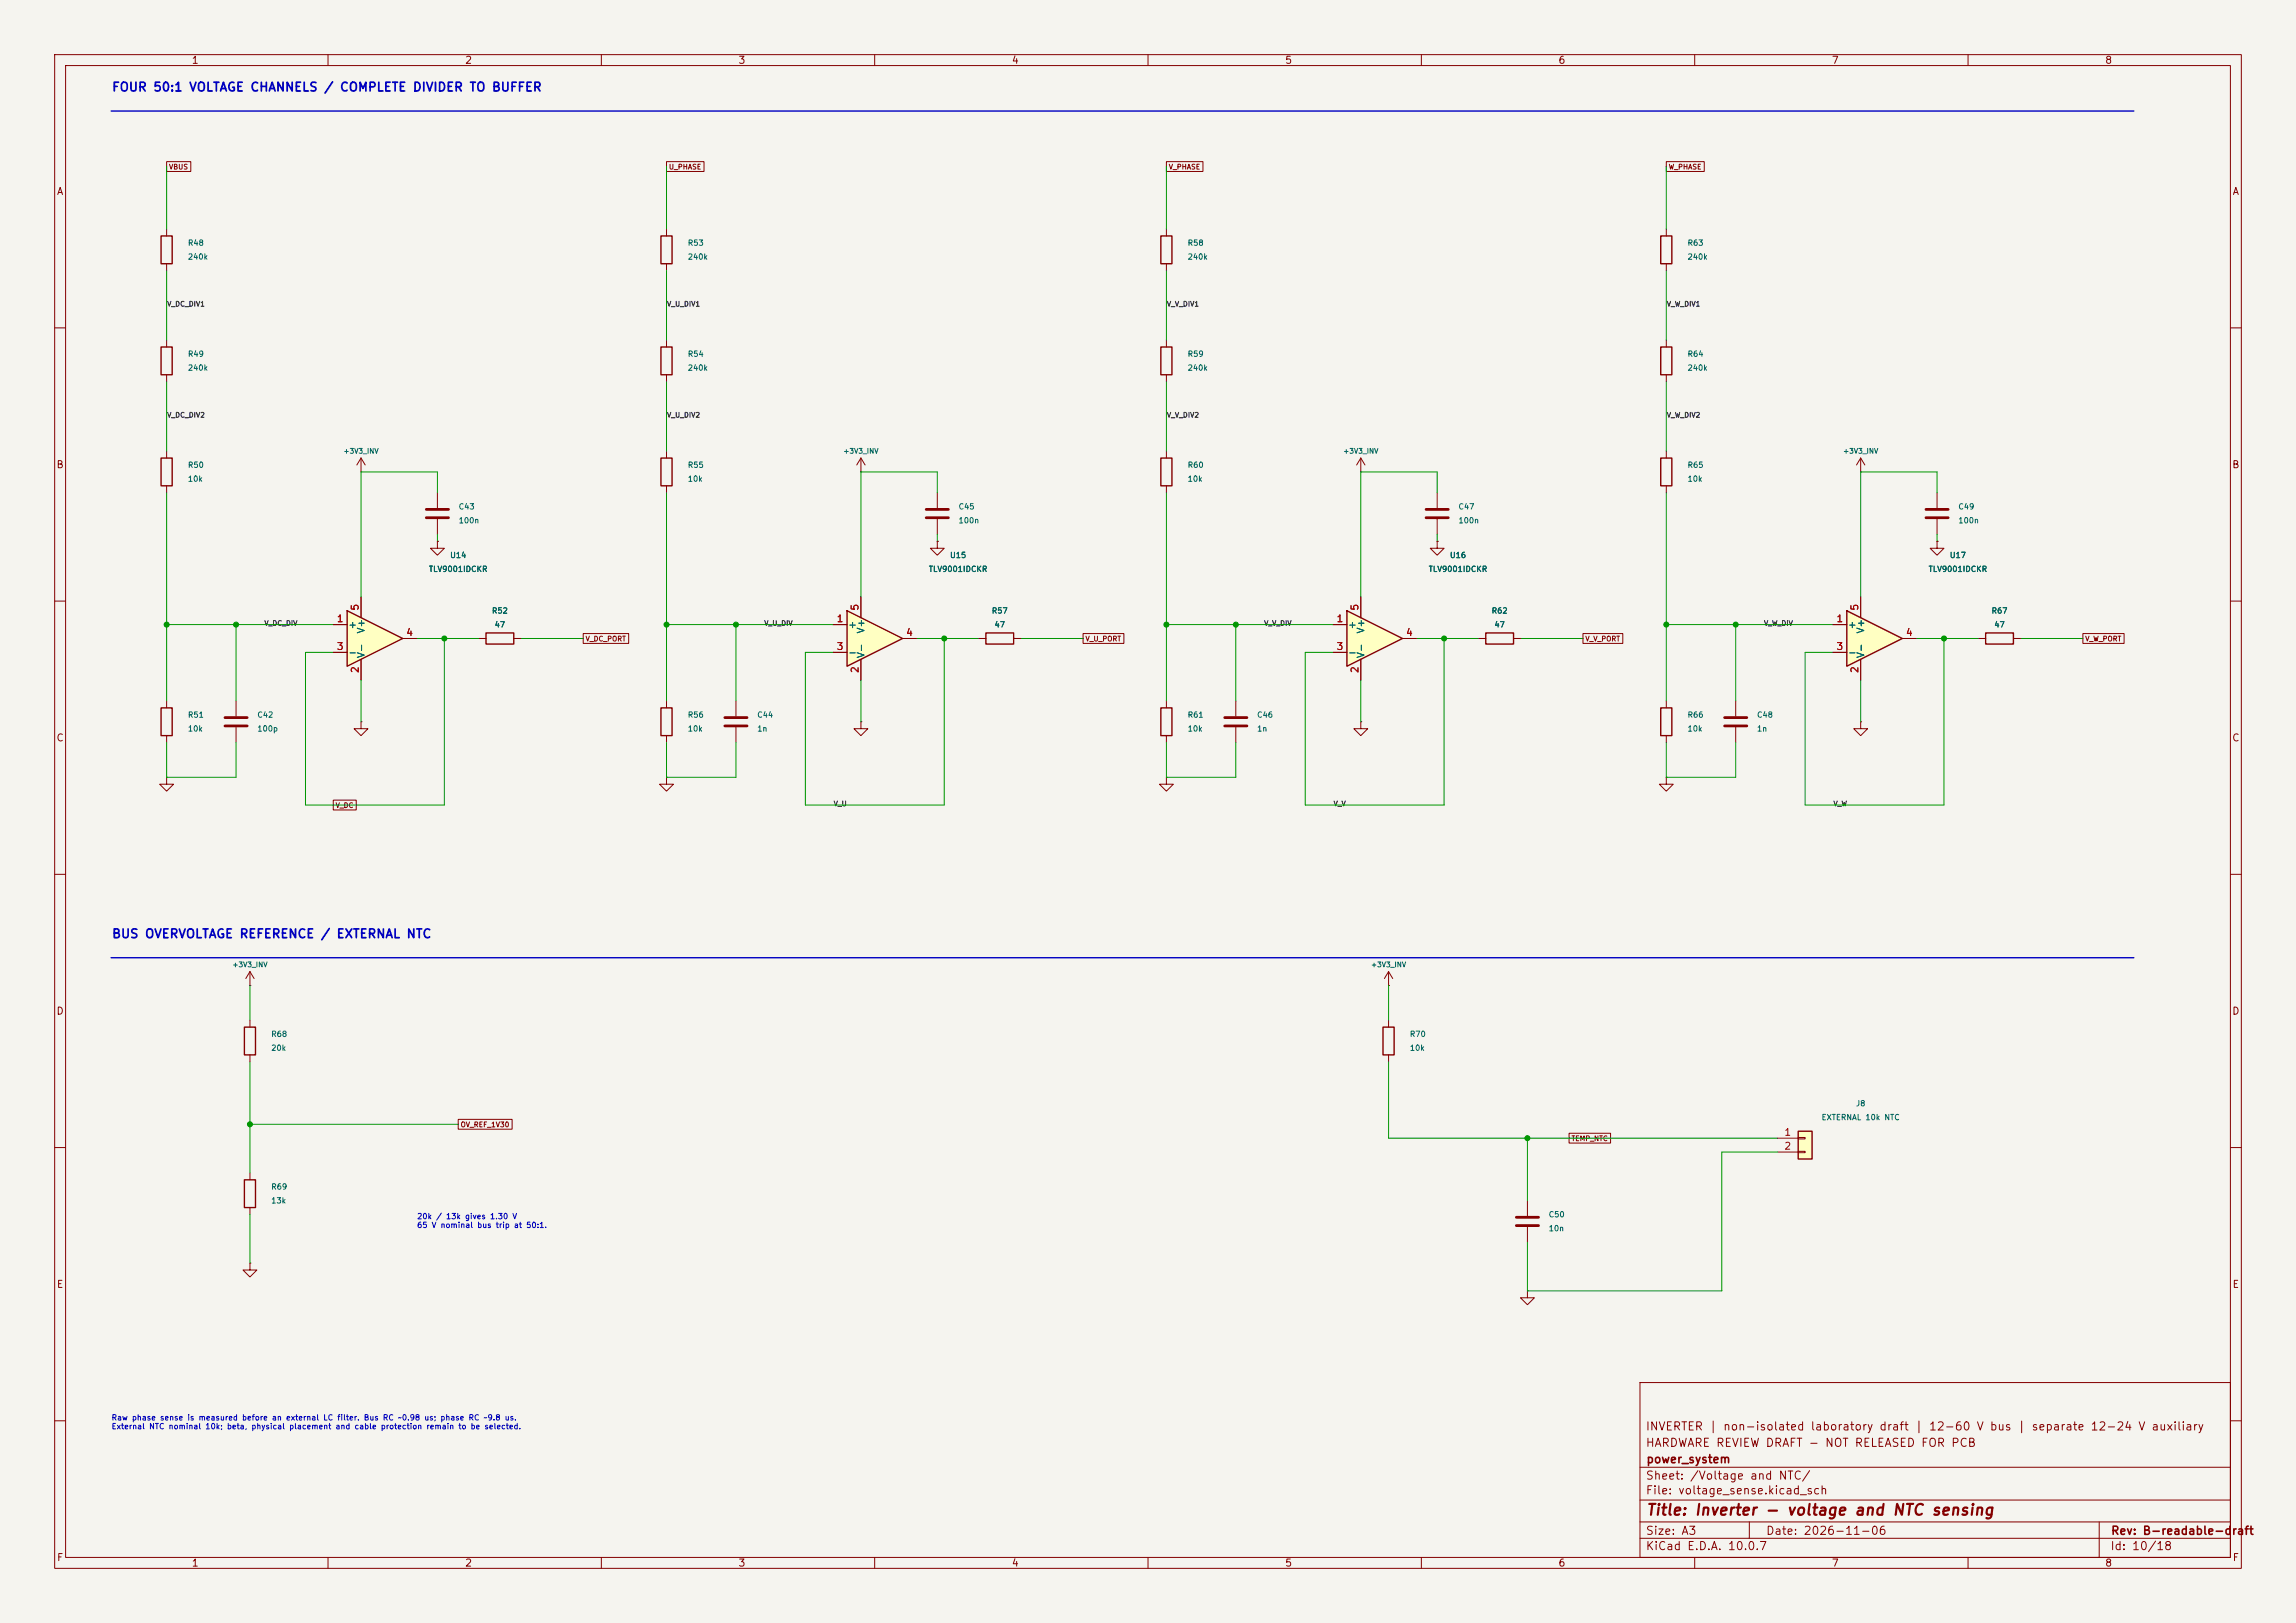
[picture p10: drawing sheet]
<svg xmlns="http://www.w3.org/2000/svg" width="420mm" height="297mm" viewBox="0 0 420 297" stroke-linecap="round" stroke-linejoin="round" font-family="sans-serif">
<defs><g id="words">
<text font-size="2" fill="#840000" x="301" y="277.8">Title: Inverter - voltage and NTC sensing</text>
<g font-size="1.6" fill="#0000c2">
<text x="20.4" y="17.1">FOUR 50:1 VOLTAGE CHANNELS / COMPLETE DIVIDER TO BUFFER</text>
<text x="20.4" y="172.1">BUS OVERVOLTAGE REFERENCE / EXTERNAL NTC</text>
</g>
<g font-size="1.5" fill="#840000">
<text x="300.9" y="262.1">INVERTER | non-isolated laboratory draft | 12-60 V bus | separate 12-24 V auxiliary</text>
<text x="300.9" y="265.1">HARDWARE REVIEW DRAFT - NOT RELEASED FOR PCB</text>
<text x="301" y="268.1">power_system</text>
<text x="300.9" y="273.8">File: voltage_sense.kicad_sch</text>
<text x="300.9" y="271.1">Sheet: /Voltage and NTC/</text>
<text x="300.9" y="281.2">Size: A3</text>
<text x="322.9" y="281.2">Date: 2026-11-06</text>
<text x="386" y="281.2">Rev: B-readable-draft</text>
<text x="300.9" y="284">KiCad E.D.A. 10.0.7</text>
<text x="385.9" y="284">Id: 10/18</text>
</g>
<g font-size="1.3" fill="#840000">
<text x="35" y="12">1</text>
<text x="85" y="12">2</text>
<text x="135" y="12">3</text>
<text x="185" y="12">4</text>
<text x="235" y="12">5</text>
<text x="285" y="12">6</text>
<text x="335" y="12">7</text>
<text x="385" y="12">8</text>
<text x="10.3" y="36">A</text>
<text x="408.3" y="36">A</text>
<text x="10.2" y="86">B</text>
<text x="408.2" y="86">B</text>
<text x="10.2" y="136">C</text>
<text x="408.2" y="136">C</text>
<text x="10.2" y="186">D</text>
<text x="408.2" y="186">D</text>
<text x="10.3" y="236">E</text>
<text x="408.3" y="236">E</text>
<text x="10.3" y="286">F</text>
<text x="35" y="287">1</text>
<text x="85" y="287">2</text>
<text x="135" y="287">3</text>
<text x="185" y="287">4</text>
<text x="235" y="287">5</text>
<text x="285" y="287">6</text>
<text x="335" y="287">7</text>
<text x="385" y="287">8</text>
<text x="408.3" y="286">F</text>
</g>
<g font-size="1.3" fill="#a90000">
<text x="65.9" y="111.9" transform="rotate(-90 65.9 111.9)">5</text>
<text x="157.3" y="111.9" transform="rotate(-90 157.3 111.9)">5</text>
<text x="248.8" y="111.9" transform="rotate(-90 248.8 111.9)">5</text>
<text x="340.2" y="111.9" transform="rotate(-90 340.2 111.9)">5</text>
<text x="61.5" y="114.2">1</text>
<text x="61.5" y="119.2">3</text>
<text x="74.2" y="116.7">4</text>
<text x="152.9" y="114.2">1</text>
<text x="152.9" y="119.2">3</text>
<text x="165.6" y="116.7">4</text>
<text x="244.4" y="114.2">1</text>
<text x="244.4" y="119.2">3</text>
<text x="257.1" y="116.7">4</text>
<text x="335.8" y="114.2">1</text>
<text x="335.8" y="119.2">3</text>
<text x="348.5" y="116.7">4</text>
<text x="65.9" y="123.3" transform="rotate(-90 65.9 123.3)">2</text>
<text x="157.3" y="123.3" transform="rotate(-90 157.3 123.3)">2</text>
<text x="248.8" y="123.3" transform="rotate(-90 248.8 123.3)">2</text>
<text x="340.2" y="123.3" transform="rotate(-90 340.2 123.3)">2</text>
<text x="326.3" y="208.1">1</text>
<text x="326.3" y="210.7">2</text>
</g>
<g font-size="1.3" fill="#006464">
<text x="63.6" y="115.3">+</text>
<text x="67" y="116" transform="rotate(-90 67 116)">V+</text>
<text x="155" y="115.3">+</text>
<text x="158.4" y="116" transform="rotate(-90 158.4 116)">V+</text>
<text x="246.5" y="115.3">+</text>
<text x="249.9" y="116" transform="rotate(-90 249.9 116)">V+</text>
<text x="337.9" y="115.3">+</text>
<text x="341.3" y="116" transform="rotate(-90 341.3 116)">V+</text>
<text x="63.6" y="120.3">-</text>
<text x="67" y="120.5" transform="rotate(-90 67 120.5)">V-</text>
<text x="155" y="120.3">-</text>
<text x="158.4" y="120.5" transform="rotate(-90 158.4 120.5)">V-</text>
<text x="246.5" y="120.3">-</text>
<text x="249.9" y="120.5" transform="rotate(-90 249.9 120.5)">V-</text>
<text x="337.9" y="120.3">-</text>
<text x="341.3" y="120.5" transform="rotate(-90 341.3 120.5)">V-</text>
</g>
<g font-size="1" fill="#006464">
<text x="34.3" y="45.2">R48</text>
<text x="34.3" y="47.7">240k</text>
<text x="125.7" y="45.2">R53</text>
<text x="125.7" y="47.7">240k</text>
<text x="217.2" y="45.2">R58</text>
<text x="217.2" y="47.7">240k</text>
<text x="308.6" y="45.2">R63</text>
<text x="308.6" y="47.7">240k</text>
<text x="34.3" y="65.5">R49</text>
<text x="125.7" y="65.5">R54</text>
<text x="217.2" y="65.5">R59</text>
<text x="308.6" y="65.5">R64</text>
<text x="34.3" y="68.1">240k</text>
<text x="125.7" y="68.1">240k</text>
<text x="217.2" y="68.1">240k</text>
<text x="308.6" y="68.1">240k</text>
<text x="34.3" y="85.8">R50</text>
<text x="34.3" y="88.4">10k</text>
<text x="125.7" y="85.8">R55</text>
<text x="125.7" y="88.4">10k</text>
<text x="217.2" y="85.8">R60</text>
<text x="217.2" y="88.4">10k</text>
<text x="308.6" y="85.8">R65</text>
<text x="308.6" y="88.4">10k</text>
<text x="83.8" y="93.5">C43</text>
<text x="175.2" y="93.5">C45</text>
<text x="266.7" y="93.5">C47</text>
<text x="358.1" y="93.5">C49</text>
<text x="83.8" y="96">100n</text>
<text x="175.2" y="96">100n</text>
<text x="266.7" y="96">100n</text>
<text x="358.1" y="96">100n</text>
<text x="78.4" y="104.9">TLV9001IDCKR</text>
<text x="82.2" y="102.4">U14</text>
<text x="169.8" y="104.9">TLV9001IDCKR</text>
<text x="173.7" y="102.4">U15</text>
<text x="261.2" y="104.9">TLV9001IDCKR</text>
<text x="265.1" y="102.4">U16</text>
<text x="352.7" y="104.9">TLV9001IDCKR</text>
<text x="356.6" y="102.4">U17</text>
<text x="89.9" y="112.5">R52</text>
<text x="181.3" y="112.5">R57</text>
<text x="272.8" y="112.5">R62</text>
<text x="364.2" y="112.5">R67</text>
<text x="90.4" y="115.1">47</text>
<text x="181.8" y="115.1">47</text>
<text x="273.3" y="115.1">47</text>
<text x="364.7" y="115.1">47</text>
<text x="34.3" y="131.6">R51</text>
<text x="47" y="131.6">C42</text>
<text x="125.7" y="131.6">R56</text>
<text x="138.4" y="131.6">C44</text>
<text x="217.2" y="131.6">R61</text>
<text x="229.9" y="131.6">C46</text>
<text x="308.6" y="131.6">R66</text>
<text x="321.3" y="131.6">C48</text>
<text x="34.3" y="134.1">10k</text>
<text x="47" y="134.1">100p</text>
<text x="125.7" y="134.1">10k</text>
<text x="138.4" y="134.1">1n</text>
<text x="217.2" y="134.1">10k</text>
<text x="229.9" y="134.1">1n</text>
<text x="308.6" y="134.1">10k</text>
<text x="321.3" y="134.1">1n</text>
<text x="49.5" y="190">R68</text>
<text x="257.8" y="190">R70</text>
<text x="49.5" y="192.5">20k</text>
<text x="257.8" y="192.5">10k</text>
<text x="339.4" y="202.7">J8</text>
<text x="333.1" y="205.2">EXTERNAL 10k NTC</text>
<text x="49.5" y="217.9">R69</text>
<text x="49.5" y="220.5">13k</text>
<text x="283.2" y="223">C50</text>
<text x="283.2" y="225.5">10n</text>
</g>
<g font-size="1" fill="#0000c2">
<text x="76.2" y="223.3">20k / 13k gives 1.30 V</text>
<text x="76.2" y="225">65 V nominal bus trip at 50:1.</text>
<text x="20.3" y="260.2">Raw phase sense is measured before an external LC filter. Bus RC ~0.98 us; phase RC ~9.8 us.</text>
<text x="20.3" y="261.8">External NTC nominal 10k; beta, physical placement and cable protection remain to be selected.</text>
</g>
<g font-size=".9" fill="#840000">
<text x="30.8" y="31.2">VBUS</text>
<text x="122.3" y="31.2">U_PHASE</text>
<text x="213.7" y="31.2">V_PHASE</text>
<text x="305.1" y="31.2">W_PHASE</text>
<text x="107" y="117.6">V_DC_PORT</text>
<text x="198.5" y="117.6">V_U_PORT</text>
<text x="289.9" y="117.6">V_V_PORT</text>
<text x="381.3" y="117.6">V_W_PORT</text>
<text x="61.3" y="148.1">V_DC</text>
<text x="84.2" y="206.5">OV_REF_1V30</text>
<text x="287.4" y="209">TEMP_NTC</text>
</g>
<g font-size=".9" fill="#0f0f0f">
<text x="30.5" y="56.3">V_DC_DIV1</text>
<text x="121.9" y="56.3">V_U_DIV1</text>
<text x="213.4" y="56.3">V_V_DIV1</text>
<text x="304.8" y="56.3">V_W_DIV1</text>
<text x="30.5" y="76.6">V_DC_DIV2</text>
<text x="121.9" y="76.6">V_U_DIV2</text>
<text x="213.4" y="76.6">V_V_DIV2</text>
<text x="304.8" y="76.6">V_W_DIV2</text>
<text x="48.3" y="114.7">V_DC_DIV</text>
<text x="139.7" y="114.7">V_U_DIV</text>
<text x="231.2" y="114.7">V_V_DIV</text>
<text x="322.6" y="114.7">V_W_DIV</text>
<text x="152.4" y="147.8">V_U</text>
<text x="243.9" y="147.8">V_V</text>
<text x="335.3" y="147.8">V_W</text>
</g>
<g font-size=".9" fill="#006464">
<text x="62.7" y="83.2">+3V3_INV</text>
<text x="154.2" y="83.2">+3V3_INV</text>
<text x="245.6" y="83.2">+3V3_INV</text>
<text x="337.1" y="83.2">+3V3_INV</text>
<text x="42.4" y="177.2">+3V3_INV</text>
<text x="250.7" y="177.2">+3V3_INV</text>
</g>
</g></defs>
<path d="M0 0h420v297h-420z" fill="#f5f4ef" stroke="#f5f4ef" stroke-width=".18"/>
<g fill="none" stroke="#840000" stroke-width=".18">
<path d="M10 10h400v277h-400zM12 12h396v273h-396zM60 10v2M110 10v2M160 10v2M210 10v2M260 10v2M310 10v2M360 10v2M10 60h2M408 60h2M10 110h2"/>
<path d="M408 110h2M10 160h2M408 160h2M10 210h2M408 210h2M300 253h108v32h-108zM10 260h2M300 278.5h108M300 274.5h108M300 268.5h108M320 278.5v3M384 278.5v6.5"/>
<path d="M408 260h2M60 285v2M110 285v2M160 285v2M210 285v2M260 285v2M300 281.5h108M310 285v2M360 285v2"/>
</g>
<path d="M246.4 111.8l10.1 5-10.1 5.1z" fill="#ffffc2"/>
<path d="M29.5 43.2h2v5.1h-2zM120.9 43.2h2v5.1h-2zM212.3 83.8h2.1v5.1h-2.1zM180.3 115.8h5.1v2.1h-5.1zM246.4 111.8l10.1 5-10.1 5.1z" fill="none" stroke="#840000" stroke-width=".25"/>
<g fill="none" stroke="#840000" stroke-width=".18">
<path d="M30.5 41.9v1.3M30.5 48.3v1.2M121.9 41.9v1.3M121.9 48.3v1.2M213.4 82.6v1.2M213.4 88.9v1.3M248.9 86.4h.1M248.9 83.8v2.6M248.9 83.8l-.7 1.3M248.9 83.8l.8 1.3M179.1 116.8h1.2M185.4 116.8h1.3"/>
<path d="M243.8 114.3h2.6M243.8 119.4h2.6M248.9 109.2v3.8M256.5 116.8h2.6M66 132.1v1.3h1.3l-1.3 1.2-1.2-1.2h1.2M66 132.1h.1M248.9 132.1v1.3h1.3l-1.3 1.2-1.3-1.2h1.3M248.9 132.1h.1M248.9 120.7v3.8M45.7 231.1v1.3h1.3l-1.3 1.3-1.3-1.3h1.3M45.7 231.1h.1"/>
</g>
<path d="M63.5 111.8l10.2 5-10.2 5.1z" fill="#ffffc2"/>
<g fill="none" stroke="#840000" stroke-width=".25">
<path d="M29.5 63.5h2v5.1h-2zM120.9 63.5h2v5.1h-2zM212.3 63.5h2.1v5.1h-2.1zM303.8 63.5h2v5.1h-2zM29.5 83.8h2v5.1h-2zM120.9 83.8h2v5.1h-2zM303.8 83.8h2v5.1h-2zM63.5 111.8l10.2 5-10.2 5.1zM88.9 115.8h5.1v2.1h-5.1zM271.8 115.8h5.1v2.1h-5.1zM29.5 129.5h2v5.1h-2zM212.3 129.5h2.1v5.1h-2.1z"/>
<path d="M303.8 129.5h2v5.1h-2zM44.7 188h2v5h-2zM44.7 215.9h2v5.1h-2z"/>
</g>
<g fill="none" stroke="#840000" stroke-width=".18">
<path d="M30.5 62.2v1.3M30.5 68.6v1.3M121.9 62.2v1.3M121.9 68.6v1.3M213.4 62.2v1.3M213.4 68.6v1.3M304.8 62.2v1.3M304.8 68.6v1.3M30.5 82.6v1.2M30.5 88.9v1.3M66 86.4h.1M66 83.8v2.6"/>
<path d="M66 83.8l-.7 1.3M66 83.8l.8 1.3M80 99.1v1.2h1.3l-1.3 1.3-1.3-1.3h1.3M80 99.1h.1M80 90.2v2.8M80 95v2.8M121.9 82.6v1.2M121.9 88.9v1.3M171.4 99.1v1.2h1.3l-1.3 1.3-1.2-1.3h1.2M171.4 99.1h.1M262.9 99.1v1.2h1.3l-1.3 1.3-1.3-1.3h1.3M262.9 99.1h.1"/>
<path d="M262.9 90.2v2.8M262.9 95v2.8M304.8 82.6v1.2M304.8 88.9v1.3M340.4 86.4h.1M340.4 83.8l-.8 1.3M340.4 83.8l.7 1.3M340.4 83.8v2.6M61 114.3h2.5M61 119.4h2.5M66 109.2v3.8M73.7 116.8h2.5"/>
<path d="M87.6 116.8h1.3M94 116.8h1.2M270.5 116.8h1.3M276.9 116.8h1.2M30.5 128.3v1.2M30.5 134.6v1.3M43.2 128.3v2.8M43.2 133.1v2.8M66 120.7v3.8M134.6 128.3v2.8M134.6 133.1v2.8M157.5 132.1v1.3h1.2l-1.2 1.2-1.3-1.2h1.3"/>
<path d="M157.5 132.1h.1M213.4 128.3v1.2M213.4 134.6v1.3M226.1 128.3v2.8M226.1 133.1v2.8M304.8 128.3v1.2M304.8 134.6v1.3M317.5 128.3v2.8M317.5 133.1v2.8M340.4 132.1v1.3h1.2l-1.2 1.2-1.3-1.2h1.3M340.4 132.1h.1M30.5 142.2v1.3h1.2l-1.2 1.3-1.3-1.3h1.3"/>
<path d="M30.5 142.2h.1M213.4 142.2v1.3h1.2l-1.2 1.3-1.3-1.3h1.3M213.4 142.2h.1M304.8 142.2v1.3h1.3l-1.3 1.3-1.3-1.3h1.3M304.8 142.2h.1M45.7 177.8l-.7 1.3M45.7 177.8l.8 1.3M45.7 177.8v2.5M45.7 180.3h.1M45.7 186.7v1.3M45.7 193v1.3M45.7 214.6v1.3"/>
<path d="M279.4 219.7v2.8M45.7 221v1.2M279.4 236.2v1.3h1.3l-1.3 1.3-1.3-1.3h1.3M279.4 236.2h.1M279.4 224.5v2.8"/>
</g>
<g fill="none" stroke="#840000" stroke-width=".51">
<path d="M78 93.2h4M78 94.7h4M260.9 93.2h4M260.9 94.7h4M41.1 131.3h4.1M41.1 132.8h4.1M132.6 131.3h4.1M132.6 132.8h4.1M224 131.3h4.1M224 132.8h4.1M315.5 131.3h4M315.5 132.8h4"/>
<path d="M277.4 222.8h4M277.4 224.3h4"/>
</g>
<path d="M328.9 207h2.6v5.1h-2.6z" fill="#ffffc2"/>
<path d="M253 188h2v5h-2zM328.9 207h2.6v5.1h-2.6z" fill="none" stroke="#840000" stroke-width=".25"/>
<path d="M354.3 90.2v2.8M354.3 95v2.8M254 177.8l-.8 1.3M254 177.8l.8 1.3M254 177.8v2.5M254 180.3h.1M254 186.7v1.3M254 193v1.3M325.1 208.3h3.8M325.1 210.8h3.8M328.9 208.2h1.3v.2h-1.3zM328.9 210.7h1.3v.2h-1.3z" fill="none" stroke="#840000" stroke-width=".18"/>
<path d="M352.3 93.2h4.1M352.3 94.7h4.1" fill="none" stroke="#840000" stroke-width=".51"/>
<path d="M154.9 111.8l10.2 5-10.2 5.1z" fill="#ffffc2"/>
<path d="M154.9 111.8l10.2 5-10.2 5.1zM120.9 129.5h2v5.1h-2z" fill="none" stroke="#840000" stroke-width=".25"/>
<g fill="none" stroke="#840000" stroke-width=".18">
<path d="M157.5 86.4h.1M157.5 83.8v2.6M157.5 83.8l-.8 1.3M157.5 83.8l.7 1.3M171.4 90.2v2.8M171.4 95v2.8M152.4 114.3h2.5M152.4 119.4h2.5M157.5 109.2v3.8M165.1 116.8h2.5M121.9 128.3v1.2M121.9 134.6v1.3"/>
<path d="M157.5 120.7v3.8M121.9 142.2v1.3h1.3l-1.3 1.3-1.3-1.3h1.3M121.9 142.2h.1"/>
</g>
<path d="M169.4 93.2h4.1M169.4 94.7h4.1" fill="none" stroke="#840000" stroke-width=".51"/>
<path d="M337.8 111.8l10.2 5-10.2 5.1z" fill="#ffffc2"/>
<path d="M212.3 43.2h2.1v5.1h-2.1zM303.8 43.2h2v5.1h-2zM337.8 111.8l10.2 5-10.2 5.1zM363.2 115.8h5.1v2.1h-5.1z" fill="none" stroke="#840000" stroke-width=".25"/>
<g fill="none" stroke="#840000" stroke-width=".18">
<path d="M30.5 29.6h4.4v1.8h-4.4zM121.9 29.6h6.9v1.8h-6.9zM213.4 29.6h6.6v1.8h-6.6zM304.8 29.6h6.9v1.8h-6.9zM213.4 41.9v1.3M213.4 48.3v1.2M304.8 41.9v1.3M304.8 48.3v1.2M80 99.1h.1M171.4 99.1h.1M262.9 99.1h.1M354.3 99.1v1.2h1.3l-1.3 1.3-1.2-1.3h1.2"/>
<path d="M354.3 99.1h.1M61 114.3h2.5M61 119.4h2.5M66 109.2v3.8M73.7 116.8h2.5M87.6 116.8h1.3M94 116.8h1.2M106.7 115.9h8.3v1.8h-8.3zM152.4 114.3h2.5M152.4 119.4h2.5M157.5 109.2v3.8M165.1 116.8h2.5"/>
<path d="M179.1 116.8h1.2M185.4 116.8h1.3M198.1 115.9h7.5v1.8h-7.5zM243.8 114.3h2.6M243.8 119.4h2.6M248.9 109.2v3.8M256.5 116.8h2.6M270.5 116.8h1.3M276.9 116.8h1.2M289.6 115.9h7.2v1.8h-7.2zM335.3 114.3h2.5M335.3 119.4h2.5"/>
<path d="M340.4 109.2v3.8M348 116.8h2.5M361.9 116.8h1.3M368.3 116.8h1.3M381 115.9h7.5v1.8h-7.5zM66 120.7v3.8M157.5 120.7v3.8M248.9 120.7v3.8M340.4 120.7v3.8M61 146.4h4.2v1.8h-4.2zM83.8 204.8h9.9v1.8h-9.9zM287 207.4h7.6v1.8h-7.6z"/>
</g>
<path d="M20.3 20.3h370M20.3 175.3h370" fill="none" stroke="#0000c2" stroke-width=".25"/>
<g fill="none" stroke="#009600" stroke-width=".18">
<path d="M30.5 30.5v11.4M121.9 30.5v11.4M213.4 30.5v11.4M304.8 30.5v11.4M30.5 49.5v12.7M121.9 49.5v12.7M213.4 49.5v12.7M304.8 49.5v12.7M30.5 69.9v12.7M121.9 69.9v12.7M213.4 69.9v12.7M304.8 69.9v12.7"/>
<path d="M30.5 90.2v38.1M80 90.2v-3.8h-14v22.8M80 97.8v1.3M121.9 90.2v38.1M171.4 90.2v-3.8h-13.9v22.8M171.4 97.8v1.3M213.4 90.2v38.1M262.9 90.2v-3.8h-14v22.8M262.9 97.8v1.3M304.8 90.2v38.1M354.3 90.2v-3.8h-13.9v22.8M354.3 97.8v1.3"/>
<path d="M30.5 114.3h30.5M43.2 114.3v14M76.2 116.8h11.4M81.3 116.8v30.5h-25.4v-27.9h5.1M95.2 116.8h11.5M121.9 114.3h30.5M134.6 114.3v14M167.6 116.8h11.5M172.7 116.8v30.5h-25.4v-27.9h5.1M186.7 116.8h11.4M213.4 114.3h30.4M226.1 114.3v14"/>
<path d="M259.1 116.8h11.4M264.2 116.8v30.5h-25.4v-27.9h5M278.1 116.8h11.5M304.8 114.3h30.5M317.5 114.3v14M350.5 116.8h11.4M355.6 116.8v30.5h-25.4v-27.9h5.1M369.6 116.8h11.4M30.5 135.9v6.3h12.7v-6.3M66 124.5v7.6M121.9 135.9v6.3h12.7v-6.3M157.5 124.5v7.6"/>
<path d="M213.4 135.9v6.3h12.7v-6.3M248.9 124.5v7.6M304.8 135.9v6.3h12.7v-6.3M340.4 124.5v7.6M45.7 180.3v6.4M45.7 194.3v20.3M254 194.3v14h71.1M254 180.3v6.4M45.7 205.7h38.1M279.4 208.3v11.4M325.1 210.8h-10.1v25.4h-35.6v-8.9M45.7 222.2v8.9"/>
</g>
<g fill="#009600" stroke="#009600" stroke-width=".18">
<circle cx="30.5" cy="114.3" r=".46"/>
<circle cx="43.2" cy="114.3" r=".46"/>
<circle cx="81.3" cy="116.8" r=".46"/>
<circle cx="45.7" cy="205.7" r=".46"/>
<circle cx="121.9" cy="114.3" r=".46"/>
<circle cx="134.6" cy="114.3" r=".46"/>
<circle cx="226.1" cy="114.3" r=".46"/>
<circle cx="264.2" cy="116.8" r=".46"/>
<circle cx="304.8" cy="114.3" r=".46"/>
<circle cx="172.7" cy="116.8" r=".46"/>
<circle cx="213.4" cy="114.3" r=".46"/>
<circle cx="317.5" cy="114.3" r=".46"/>
<circle cx="279.4" cy="208.3" r=".46"/>
<circle cx="355.6" cy="116.8" r=".46"/>
</g>
<use href="#words"/>
</svg>
